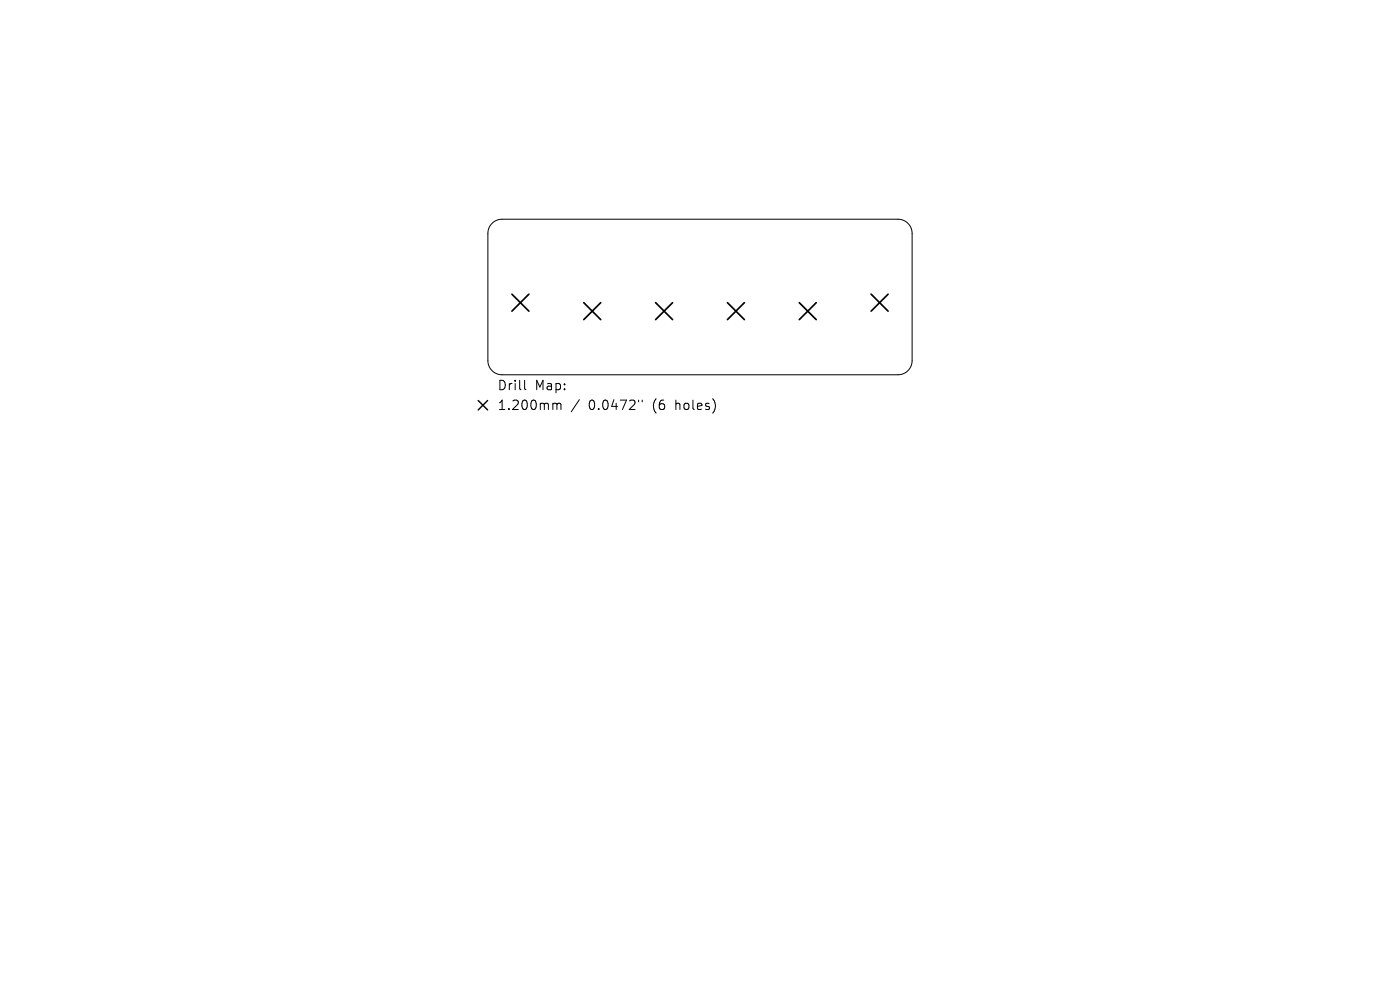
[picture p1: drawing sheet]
<svg xmlns="http://www.w3.org/2000/svg" width="297mm" height="210mm" viewBox="0 0 297 210" stroke-linecap="round" stroke-linejoin="round" font-family="sans-serif">
<defs><g id="words">
<g font-size="2.8">
<text x="105.4" y="83.1">Drill</text>
<text x="113.5" y="83.1">Map:</text>
<text x="105.4" y="87.3">1.200mm</text>
<text x="124.9" y="87.3">0.0472&quot;</text>
<text x="138.6" y="87.3">(6</text>
<text x="143.6" y="87.3">holes)</text>
</g>
</g></defs>
<path d="M104.4 47.4a3 3 0 0 1 2.1-.9h84a3 3 0 0 1 3 3v27a3 3 0 0 1-3 3h-84a3 3 0 0 1-3-3v-27a3 3 0 0 1 .9-2.1zM111.3 80.7v1.7l.3 .3M117.6 85.5l.5 .1v.2M118.1 85.8l.3-.3 .5 .1 .1 1.3M118.1 85.8v1.1M122.9 84.8l-1.7 2.6M135.5 84.9v.4M136.2 84.9v.4" fill="none" stroke="#000" stroke-width=".21"/>
<path d="M108.6 62.4l3.6 3.6M112.2 62.4l-3.6 3.6M123.8 64.2l3.6 3.6M127.4 64.2l-3.6 3.6M139.1 64.2l3.6 3.6M142.7 64.2l-3.6 3.6M154.3 64.2l3.6 3.6M157.9 64.2l-3.6 3.6M169.6 64.2l3.6 3.6M173.2 64.2l-3.6 3.6M184.8 62.4l3.6 3.6M188.4 62.4l-3.6 3.6" fill="none" stroke="#000" stroke-width=".36"/>
<path d="M101.4 85l2 2M103.4 85l-2 2" fill="none" stroke="#000" stroke-width=".3"/>
<use href="#words"/>
</svg>
